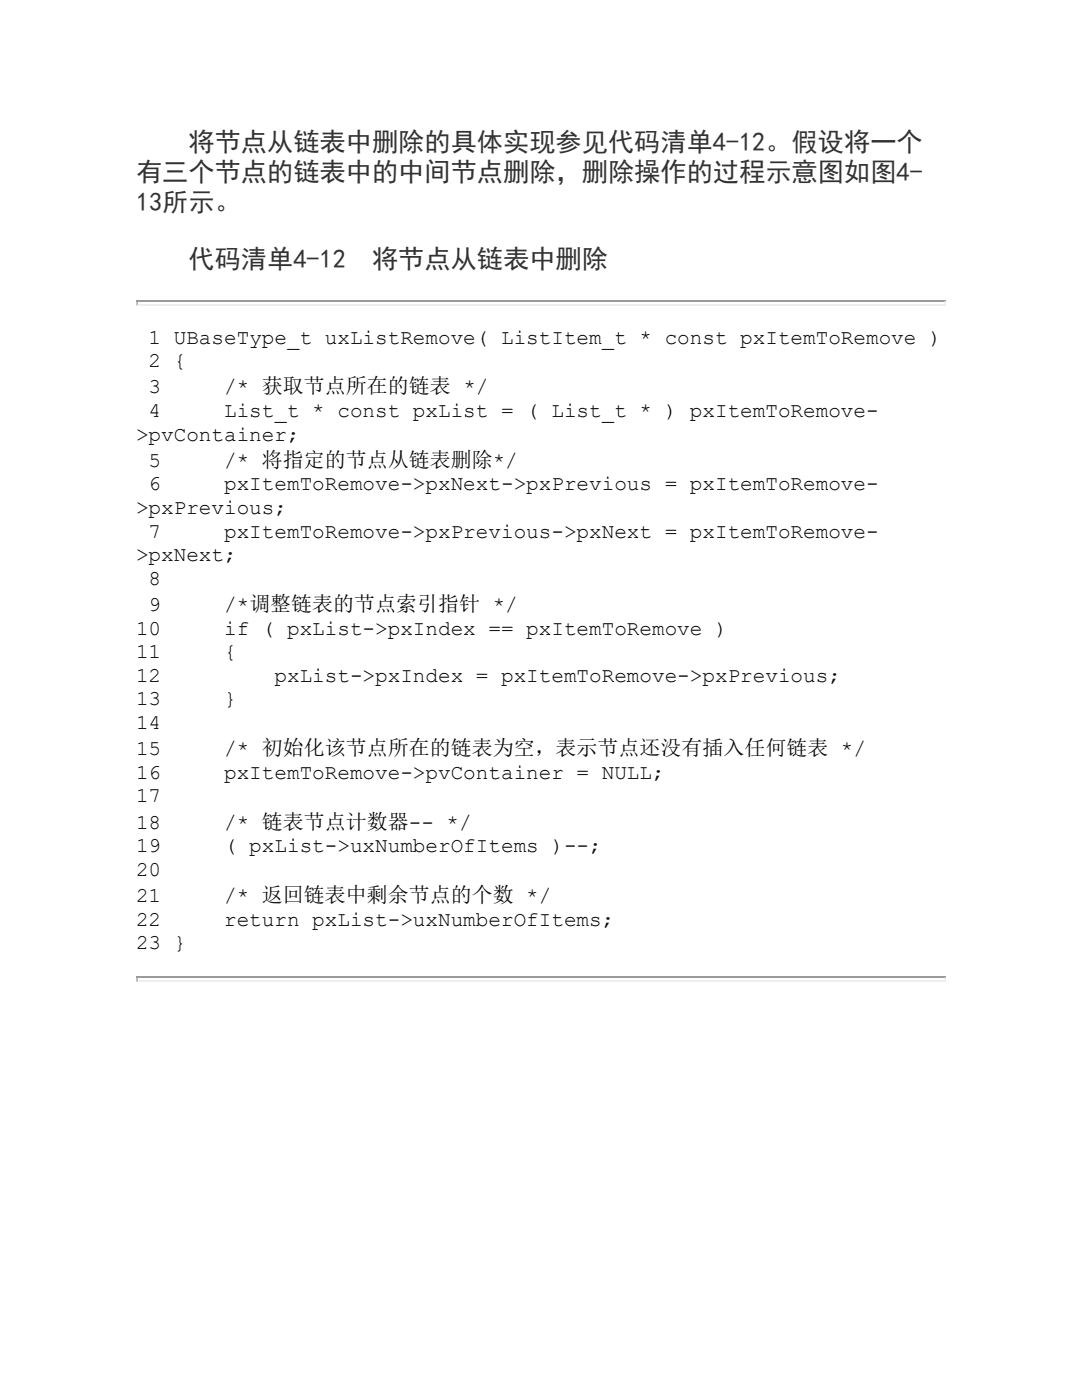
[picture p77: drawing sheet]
<svg xmlns="http://www.w3.org/2000/svg" width="216mm" height="279mm" viewBox="0 0 216 279" stroke-linecap="round" stroke-linejoin="round" font-family="sans-serif">
<defs><g id="words">
<g font-size="5.2" fill="#333">
<text x="37.6" y="30.1">将节点从链表中删除的具体实现参见代码清单4-12。假设将一个</text>
<text x="27.1" y="36.1">有三个节点的链表中的中间节点删除，删除操作的过程示意图如图4-</text>
<text x="27.1" y="42.1">13所示。</text>
<text x="37.6" y="53.4">代码清单4-12　将节点从链表中删除</text>
</g>
<g font-size="4.2">
<text x="29.7" y="68.6">1 UBaseType_t uxListRemove( ListItem_t * const pxItemToRemove )</text>
<text x="29.7" y="73.3">2 {</text>
<text x="29.7" y="78.5">3</text>
<text x="29.7" y="83.2">4</text>
<text x="44.7" y="78.5">/* 获取节点所在的链表 */</text>
<text x="44.7" y="83.2">List_t * const pxList = ( List_t * ) pxItemToRemove-</text>
<text x="27.1" y="87.9">&gt;pvContainer;</text>
<text x="29.7" y="93.2">5</text>
<text x="44.7" y="93.2">/* 将指定的节点从链表删除*/</text>
<text x="29.7" y="97.9">6</text>
<text x="44.7" y="97.9">pxItemToRemove-&gt;pxNext-&gt;pxPrevious = pxItemToRemove-</text>
<text x="27.1" y="102.6">&gt;pxPrevious;</text>
<text x="29.7" y="107.3">7</text>
<text x="44.7" y="107.3">pxItemToRemove-&gt;pxPrevious-&gt;pxNext = pxItemToRemove-</text>
<text x="27.1" y="112">&gt;pxNext;</text>
<text x="29.7" y="116.7">8</text>
<text x="29.7" y="121.9">9</text>
<text x="44.7" y="121.9">/*调整链表的节点索引指针 */</text>
<text x="27.1" y="126.7">10</text>
<text x="27.1" y="131.4">11</text>
<text x="44.7" y="126.7">if ( pxList-&gt;pxIndex == pxItemToRemove )</text>
<text x="44.7" y="131.4">{</text>
<text x="27.1" y="136.1">12</text>
<text x="54.8" y="136.1">pxList-&gt;pxIndex = pxItemToRemove-&gt;pxPrevious;</text>
<text x="27.1" y="140.8">13</text>
<text x="44.7" y="140.8">}</text>
<text x="27.1" y="145.5">14</text>
<text x="27.1" y="150.7">15</text>
<text x="27.1" y="155.4">16</text>
<text x="44.7" y="150.7">/* 初始化该节点所在的链表为空，表示节点还没有插入任何链表 */</text>
<text x="44.7" y="155.4">pxItemToRemove-&gt;pvContainer = NULL;</text>
<text x="27.1" y="160.1">17</text>
<text x="27.1" y="165.4">18</text>
<text x="44.7" y="165.4">/* 链表节点计数器-- */</text>
<text x="27.1" y="170.1">19</text>
<text x="44.7" y="170.1">( pxList-&gt;uxNumberOfItems )--;</text>
<text x="27.1" y="174.8">20</text>
<text x="27.1" y="180">21</text>
<text x="27.1" y="184.7">22</text>
<text x="44.7" y="180">/* 返回链表中剩余节点的个数 */</text>
<text x="44.7" y="184.7">return pxList-&gt;uxNumberOfItems;</text>
<text x="27.1" y="189.5">23 }</text>
</g>
</g></defs>
<path d="M27.2 60.1h161.5" fill="none" stroke="#9a9a9a" stroke-width=".26"/>
<path d="M27.2 60.9h161.5" fill="none" stroke="#eee" stroke-width=".26"/>
<path d="M188.7 59.9v1.1h-.3v-.8z" fill="#eee"/>
<path d="M27.2 59.9h.3v.8l-.3 .3z" fill="#9a9a9a"/>
<path d="M27.2 195.1h161.5" fill="none" stroke="#9a9a9a" stroke-width=".26"/>
<path d="M27.2 195.9h161.5" fill="none" stroke="#eee" stroke-width=".26"/>
<path d="M188.4 195.2l.3-.3v1.1h-.3z" fill="#eee"/>
<path d="M27.2 194.9h.3v.8l-.3 .3z" fill="#9a9a9a"/>
<use href="#words"/>
</svg>
